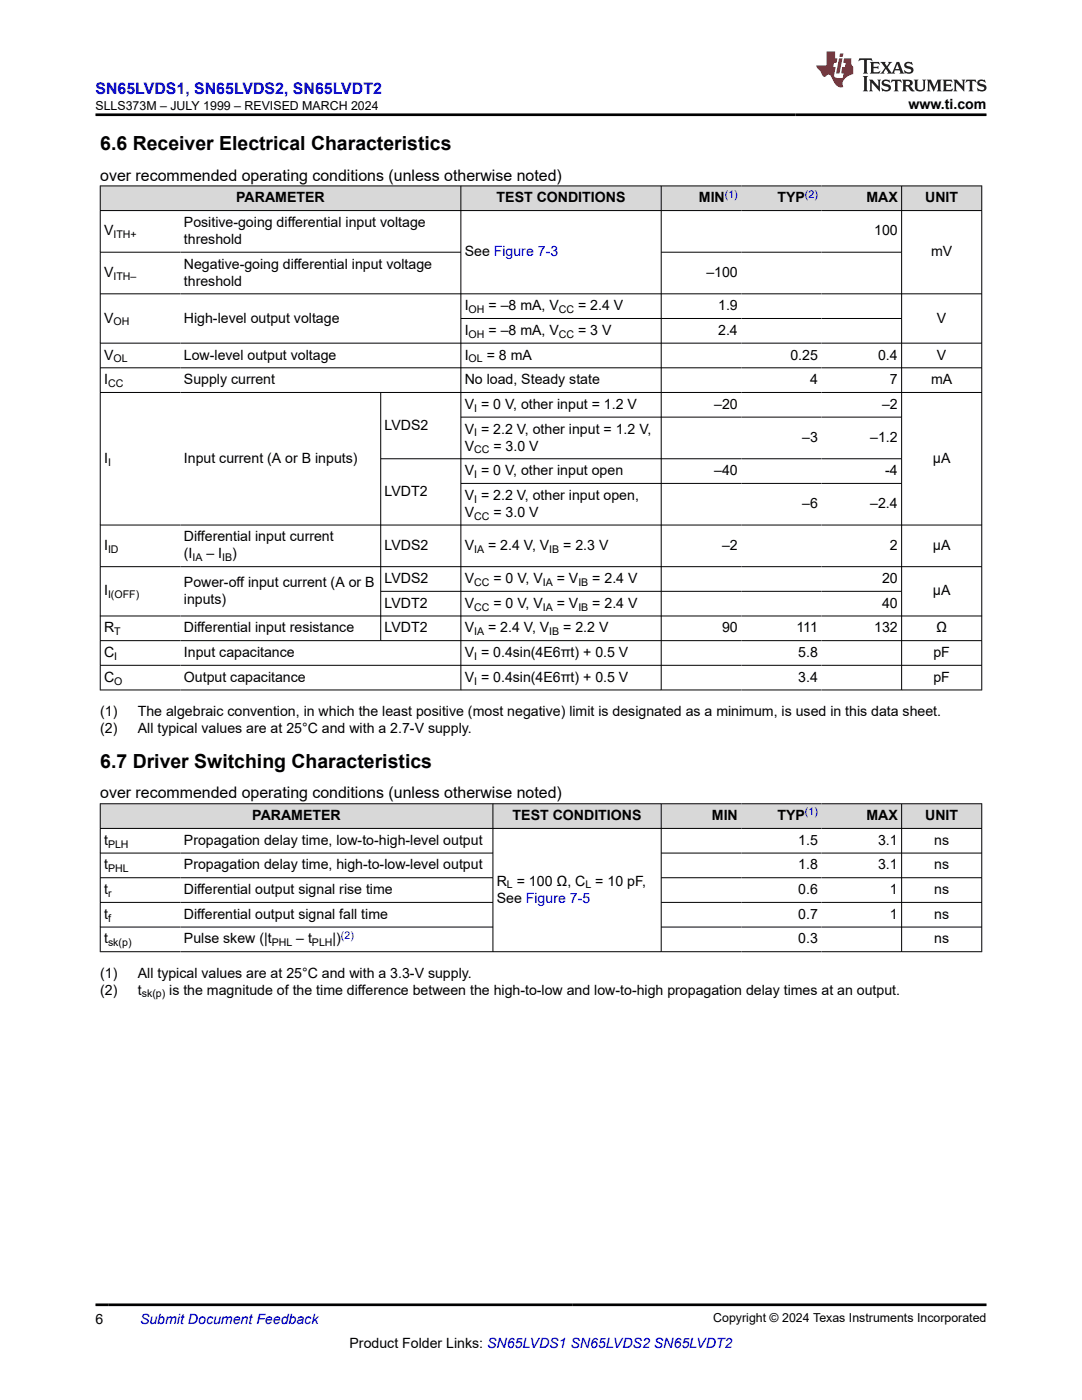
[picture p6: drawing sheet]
<svg xmlns="http://www.w3.org/2000/svg" width="216mm" height="279mm" viewBox="0 0 216 279" stroke-linecap="round" stroke-linejoin="round" font-family="sans-serif">
<defs><g id="words">
<g font-size="3.9">
<text x="20" y="29.9">6.6 Receiver Electrical Characteristics</text>
<text x="20" y="153.2">6.7 Driver Switching Characteristics</text>
</g>
<text font-size="3.2" fill="#00f" x="19.1" y="18.7">SN65LVDS1, SN65LVDS2, SN65LVDT2</text>
<g font-size="3.2">
<text x="20" y="36.1">over recommended operating conditions (unless otherwise noted)</text>
<text x="20" y="159.4">over recommended operating conditions (unless otherwise noted)</text>
</g>
<g font-size="2.8">
<text x="181.3" y="21.8">www.ti.com</text>
<text x="47.1" y="40.4">PARAMETER</text>
<text x="99.1" y="40.4">TEST CONDITIONS</text>
<text x="139.5" y="40.4">MIN</text>
<text x="155.1" y="40.4">TYP</text>
<text x="172.9" y="40.4">MAX</text>
<text x="184.6" y="40.4">UNIT</text>
<text x="20.8" y="47">V</text>
<text x="36.7" y="45.3">Positive-going differential input voltage</text>
<text x="174.4" y="47">100</text>
<text x="36.7" y="48.7">threshold</text>
<text x="36.7" y="53.6">Negative-going differential input voltage</text>
<text x="92.7" y="51.1">See Figure 7-3</text>
<text x="185.8" y="51.1">mV</text>
<text x="20.8" y="55.3">V</text>
<text x="36.7" y="57">threshold</text>
<text x="140.9" y="55.3">–100</text>
<text x="20.8" y="64.4">V</text>
<text x="36.7" y="64.4">High-level output voltage</text>
<text x="92.7" y="61.9">I</text>
<text x="97.5" y="61.9">= –8 mA, V</text>
<text x="115.4" y="61.9">= 2.4 V</text>
<text x="143.3" y="61.9">1.9</text>
<text x="187" y="64.4">V</text>
<text x="20.8" y="71.8">V</text>
<text x="36.7" y="71.8">Low-level output voltage</text>
<text x="92.7" y="71.8">I</text>
<text x="92.7" y="66.8">I</text>
<text x="97.1" y="71.8">= 8 mA</text>
<text x="97.5" y="66.8">= –8 mA, V</text>
<text x="115.4" y="66.8">= 3 V</text>
<text x="143.3" y="66.8">2.4</text>
<text x="157.7" y="71.8">0.25</text>
<text x="175.2" y="71.8">0.4</text>
<text x="187" y="71.8">V</text>
<text x="20.8" y="76.7">I</text>
<text x="36.7" y="76.7">Supply current</text>
<text x="92.7" y="76.7">No load, Steady state</text>
<text x="161.6" y="76.7">4</text>
<text x="177.6" y="76.7">7</text>
<text x="185.8" y="76.7">mA</text>
<text x="92.7" y="81.6">V = 0 V, other input = 1.2 V</text>
<text x="142.5" y="81.6">–20</text>
<text x="176" y="81.6">–2</text>
<text x="76.7" y="85.8">LVDS2</text>
<text x="92.7" y="89.9">V</text>
<text x="92.7" y="86.5">V = 2.2 V, other input = 1.2 V,</text>
<text x="98.5" y="89.9">= 3.0 V</text>
<text x="160.1" y="88.2">–3</text>
<text x="173.6" y="88.2">–1.2</text>
<text x="20.8" y="92.4">I</text>
<text x="36.7" y="92.4">Input current (A or B inputs)</text>
<text x="92.7" y="94.8">V = 0 V, other input open</text>
<text x="142.5" y="94.8">–40</text>
<text x="176.6" y="94.8">-4</text>
<text x="186.2" y="92.4">μA</text>
<text x="76.7" y="99">LVDT2</text>
<text x="92.7" y="99.7">V = 2.2 V, other input open,</text>
<text x="160.1" y="101.4">–6</text>
<text x="173.6" y="101.4">–2.4</text>
<text x="92.7" y="103.1">V</text>
<text x="98.5" y="103.1">= 3.0 V</text>
<text x="20.8" y="109.8">I</text>
<text x="36.7" y="108.1">Differential input current</text>
<text x="36.7" y="111.4">(I</text>
<text x="41.2" y="111.4">– I</text>
<text x="46.3" y="111.4">)</text>
<text x="76.7" y="109.8">LVDS2</text>
<text x="92.7" y="109.8">V</text>
<text x="97.4" y="109.8">= 2.4 V, V</text>
<text x="112.4" y="109.8">= 2.3 V</text>
<text x="144.1" y="109.8">–2</text>
<text x="177.6" y="109.8">2</text>
<text x="186.2" y="109.8">μA</text>
<text x="20.8" y="118.8">I</text>
<text x="36.7" y="117.1">Power-off input current (A or B</text>
<text x="76.7" y="116.4">LVDS2</text>
<text x="92.7" y="116.4">V</text>
<text x="98.5" y="116.4">= 0 V, V</text>
<text x="111.1" y="116.4">= V</text>
<text x="118.2" y="116.4">= 2.4 V</text>
<text x="176" y="116.4">20</text>
<text x="186.2" y="118.8">μA</text>
<text x="36.7" y="120.5">inputs)</text>
<text x="76.7" y="121.3">LVDT2</text>
<text x="92.7" y="121.3">V</text>
<text x="98.5" y="121.3">= 0 V, V</text>
<text x="111.1" y="121.3">= V</text>
<text x="118.2" y="121.3">= 2.4 V</text>
<text x="176" y="121.3">40</text>
<text x="20.8" y="126.2">R</text>
<text x="20.8" y="131.1">C</text>
<text x="36.7" y="126.2">Differential input resistance</text>
<text x="36.7" y="131.1">Input capacitance</text>
<text x="76.7" y="126.2">LVDT2</text>
<text x="92.7" y="131.1">V = 0.4sin(4E6πt) + 0.5 V</text>
<text x="92.7" y="126.2">V</text>
<text x="97.4" y="126.2">= 2.4 V, V</text>
<text x="112.4" y="126.2">= 2.2 V</text>
<text x="144.1" y="126.2">90</text>
<text x="158.9" y="126.2">111</text>
<text x="159.3" y="131.1">5.8</text>
<text x="174.4" y="126.2">132</text>
<text x="186.3" y="131.1">pF</text>
<text x="186.8" y="126.2">Ω</text>
<text x="20.8" y="136.1">C</text>
<text x="36.7" y="136.1">Output capacitance</text>
<text x="92.7" y="136.1">V = 0.4sin(4E6πt) + 0.5 V</text>
<text x="159.3" y="136.1">3.4</text>
<text x="186.3" y="136.1">pF</text>
<text x="20" y="142.9">(1)</text>
<text x="27.5" y="142.9">The algebraic convention, in which the least positive (most negative) limit is designated as a minimum, is used in this data sheet.</text>
<text x="20" y="146.2">(2)</text>
<text x="27.5" y="146.2">All typical values are at 25°C and with a 2.7-V supply.</text>
<text x="50.3" y="163.7">PARAMETER</text>
<text x="102.3" y="163.7">TEST CONDITIONS</text>
<text x="142" y="163.7">MIN</text>
<text x="155.1" y="163.7">TYP</text>
<text x="172.9" y="163.7">MAX</text>
<text x="184.6" y="163.7">UNIT</text>
<text x="20.8" y="168.6">t</text>
<text x="20.8" y="173.5">t</text>
<text x="36.7" y="168.6">Propagation delay time, low-to-high-level output</text>
<text x="36.7" y="173.5">Propagation delay time, high-to-low-level output</text>
<text x="159.3" y="168.6">1.5</text>
<text x="159.3" y="173.5">1.8</text>
<text x="175.2" y="168.6">3.1</text>
<text x="175.2" y="173.5">3.1</text>
<text x="186.4" y="168.6">ns</text>
<text x="186.4" y="173.5">ns</text>
<text x="20.8" y="178.4">t</text>
<text x="36.7" y="178.4">Differential output signal rise time</text>
<text x="99.1" y="176.8">R = 100 Ω, C = 10 pF,</text>
<text x="159.3" y="178.4">0.6</text>
<text x="177.6" y="178.4">1</text>
<text x="186.4" y="178.4">ns</text>
<text x="20.8" y="183.4">t</text>
<text x="36.7" y="183.4">Differential output signal fall time</text>
<text x="99.1" y="180.1">See Figure 7-5</text>
<text x="159.3" y="183.4">0.7</text>
<text x="177.6" y="183.4">1</text>
<text x="186.4" y="183.4">ns</text>
<text x="20.8" y="188.3">t</text>
<text x="36.7" y="188.3">Pulse skew (|t</text>
<text x="59.1" y="188.3">– t</text>
<text x="66.4" y="188.3">|)</text>
<text x="159.3" y="188.3">0.3</text>
<text x="186.4" y="188.3">ns</text>
<text x="20" y="195.1">(1)</text>
<text x="27.5" y="195.1">All typical values are at 25°C and with a 3.3-V supply.</text>
<text x="20" y="198.5">(2)</text>
<text x="27.5" y="198.5">t</text>
<text x="33.8" y="198.5">is the magnitude of the time difference between the high-to-low and low-to-high propagation delay times at an output.</text>
<text x="19.1" y="264.2">6</text>
<text x="69.8" y="269">Product Folder Links: SN65LVDS1 SN65LVDS2 SN65LVDT2</text>
</g>
<text font-size="2.8" fill="#00f" x="27.9" y="264.2">Submit Document Feedback</text>
<g font-size="2.5">
<text x="19" y="21.9">SLLS373M – JULY 1999 – REVISED MARCH 2024</text>
<text x="142.3" y="263.9">Copyright © 2024 Texas Instruments Incorporated</text>
</g>
<g font-size="2.1" fill="#00f">
<text x="144.6" y="39.4">(1)</text>
<text x="160.6" y="39.4">(2)</text>
<text x="160.6" y="162.7">(1)</text>
<text x="68" y="187.3">(2)</text>
</g>
<g font-size="2.1">
<text x="22.6" y="47.6">ITH+</text>
<text x="22.6" y="55.9">ITH–</text>
<text x="22.6" y="64.9">OH</text>
<text x="93.5" y="62.5">OH</text>
<text x="111.5" y="62.5">CC</text>
<text x="93.5" y="67.4">OH</text>
<text x="111.5" y="67.4">CC</text>
<text x="21.6" y="77.2">CC</text>
<text x="22.6" y="72.3">OL</text>
<text x="93.5" y="72.3">OL</text>
<text x="94.6" y="82.2">I</text>
<text x="94.6" y="87.1">I</text>
<text x="21.6" y="92.9">I</text>
<text x="94.6" y="95.4">I</text>
<text x="94.6" y="90.5">CC</text>
<text x="94.6" y="100.3">I</text>
<text x="94.6" y="103.7">CC</text>
<text x="21.6" y="110.3">ID</text>
<text x="38.4" y="112">IA</text>
<text x="44.3" y="112">IB</text>
<text x="94.6" y="110.3">IA</text>
<text x="109.6" y="110.3">IB</text>
<text x="21.6" y="119.4">I(OFF)</text>
<text x="94.6" y="116.9">CC</text>
<text x="108.3" y="116.9">IA</text>
<text x="115.4" y="116.9">IB</text>
<text x="94.6" y="121.9">CC</text>
<text x="108.3" y="121.9">IA</text>
<text x="115.4" y="121.9">IB</text>
<text x="22.8" y="126.8">T</text>
<text x="22.8" y="131.7">I</text>
<text x="94.6" y="131.7">I</text>
<text x="94.6" y="126.8">IA</text>
<text x="109.6" y="126.8">IB</text>
<text x="22.8" y="136.6">O</text>
<text x="94.6" y="136.6">I</text>
<text x="21.6" y="169.2">PLH</text>
<text x="21.6" y="174.1">PHL</text>
<text x="21.6" y="179">r</text>
<text x="101.2" y="177.3">L</text>
<text x="116.8" y="177.3">L</text>
<text x="21.6" y="183.9">f</text>
<text x="21.6" y="188.9">sk(p)</text>
<text x="54.2" y="188.9">PHL</text>
<text x="62.3" y="188.9">PLH</text>
<text x="28.3" y="199">sk(p)</text>
</g>
</g></defs>
<g fill="#d8d8d8">
<path d="M20 37.1h175.9v4.9h-175.9z" fill-rule="evenodd"/>
<path d="M20.1 37.2h71.8v4.8h-71.8z" fill-rule="evenodd"/>
<path d="M92 37.2h39.9v4.8h-39.9z" fill-rule="evenodd"/>
<path d="M132 37.2h15.9v4.8h-15.9z" fill-rule="evenodd"/>
<path d="M147.9 37.2h16v4.8h-16z" fill-rule="evenodd"/>
<path d="M163.9 37.2h15.9v4.8h-15.9z" fill-rule="evenodd"/>
<path d="M180 37.2h15.8v4.8h-15.8z" fill-rule="evenodd"/>
</g>
<g fill="none" stroke="#000" stroke-width=".2">
<path d="M19.9 37.1h176.1M20 37v100.8M92 37v100.8M131.9 37v100.8M179.9 37v100.8M195.9 37v100.8M19.9 42h176.1M19.9 50.3h72.1M19.9 58.6h176.1M131.9 50.3h48.1M19.9 68.5h176.1M19.9 73.4h176.1"/>
<path d="M19.9 78.3h176.1M76 78.3v49.6M92 63.6h88M76 91.6h104M92 83.2h88M92 96.5h88M19.9 104.8h176.1M19.9 113.1h176.1M76 118h104M19.9 122.9h176.1M19.9 127.9h176.1M19.9 132.8h176.1"/>
<path d="M19.9 137.7h176.1"/>
</g>
<g fill="#d8d8d8">
<path d="M20 160.4h175.9v4.9h-175.9z" fill-rule="evenodd"/>
<path d="M20.1 160.5h78.2v4.8h-78.2z" fill-rule="evenodd"/>
<path d="M98.4 160.5h33.5v4.8h-33.5z" fill-rule="evenodd"/>
<path d="M132 160.5h15.9v4.8h-15.9z" fill-rule="evenodd"/>
<path d="M147.9 160.5h16v4.8h-16z" fill-rule="evenodd"/>
<path d="M163.9 160.5h15.9v4.8h-15.9z" fill-rule="evenodd"/>
<path d="M180 160.5h15.8v4.8h-15.8z" fill-rule="evenodd"/>
</g>
<g fill="none" stroke="#000" stroke-width=".2">
<path d="M19.9 160.4h176.1M19.9 165.3h176.1M19.9 170.3h78.5M19.9 175.2h78.5M20 160.3v29.7M98.4 160.3v29.7M131.9 160.3v29.7M131.9 170.3h64.1M131.9 175.2h64.1M179.9 160.3v29.7M195.9 160.3v29.7M19.9 189.9h176.1"/>
<path d="M19.9 180.1h78.5M19.9 185h78.5M131.9 180.1h64.1M131.9 185h64.1"/>
</g>
<path d="M171.5 11.6l-.2 .6 .5-.2h.6v.1v2.2l-.2 .4h1l-.2-.4v-2.2v-.1h.5l.6 .2-.2-.6zM173.6 12.4l.2 .3v1.6l-.2 .4h1.9l.1-.6a1.08 1.08 0 0 1-1.3 .2v-.7h.6l.4 .2v-.7l-.4 .2h-.6v-.5l.2-.2a1 1 0 0 1 1 .3l-.1-.5zM175.7 12.4l.9 1.1-1 1.2h.9l-.2-.2 .5-.8 .4 .8-.2 .2h1.6l-.2-.2 .2-.5h.9l.1 .5-.1 .2h.9l-.2-.4-.8-1.9h-.5l-.9 2.1-.9-1.1 .9-1h-.8l.2 .2-.4 .6-.4-.6 .2-.2zM179 12.8l.4 1h-.7zM180.7 12.5a.65 .65 0 0 0-.2 .7 .65 .65 0 0 0 .6 .5l.6 .1 .1 .3a.79 .79 0 0 1-.7 .4 .79 .79 0 0 1-.7-.5l.1 .7 .2-.1a.93 .93 0 0 0 1.1 0 .93 .93 0 0 0 .4-.9 1.46 1.46 0 0 0-1.2-.6l-.1-.3a1.09 1.09 0 0 1 1.2 .2l-.2-.6-.1 .1-.5-.2zM172.2 15.2l.2 .4v2.2l-.2 .4h1l-.2-.4v-2.2l.2-.4zM173.4 15.9l.2 .4v1.5l-.2 .4h.8l-.3-.4 .1-1.3 1.6 1.8v-2l.2-.4h-.7l.1 .2 .1 1.1-1.2-1.3zM176.2 16a.65 .65 0 0 0-.2 .8 .65 .65 0 0 0 .6 .4l.6 .2 .1 .2a.79 .79 0 0 1-.7 .4 .79 .79 0 0 1-.7-.5l.1 .7 .2-.1a.93 .93 0 0 0 1.1 .1 .93 .93 0 0 0 .4-1 1.46 1.46 0 0 0-1.2-.5l-.1-.4a1.09 1.09 0 0 1 1.2 .2l-.1-.6-.2 .1-.5-.1zM177.9 15.9l-.1 .6a.63 .63 0 0 1 .8-.3v1.6l-.3 .4h1l-.2-.4v-1.6a.66 .66 0 0 1 .8 .3l-.1-.6zM180 15.9l.2 .4v1.5l-.2 .4h1l-.2-.2-.1-.7h.5l.1 .2a.79 .79 0 0 0 1.2 .6l-1-.9a.61 .61 0 0 0 .6-.6 .61 .61 0 0 0-.5-.7zM180.8 16.2h.1a.47 .47 0 0 1 .5 .1 .47 .47 0 0 1 .1 .5l-.1 .1-.7 .1zM182.3 15.9l.2 .2a2.27 2.27 0 0 0 .4 2 1.04 1.04 0 0 0 1.7-.7v-1.3l.2-.2h-.8l.2 .4v1.1a.6 .6 0 0 1-.6 .6 .6 .6 0 0 1-.6-.6v-1.1l.3-.4zM184.9 15.9l.2 .4v1.5l-.2 .4h.8l-.3-.4v-1.4l.9 1.9 .9-1.9v1.4l-.3 .4h1l-.2-.4v-1.5l.2-.4h-.8l-.7 1.5-.6-1.5zM188.1 15.9l.2 .4v1.5l-.2 .4h1.9l.1-.6a1.09 1.09 0 0 1-1.3 .2v-.7h.6l.4 .2v-.6l-.4 .2h-.6v-.6l.2-.1a1.01 1.01 0 0 1 1 .3l-.1-.6zM190.2 15.9l.3 .4v1.5l-.3 .4h.8l-.2-.4v-1.3l1.6 1.8v-2l.2-.4h-.7l.2 .2v1.1l-1.2-1.3zM192.8 15.9l-.1 .6a.63 .63 0 0 1 .8-.3v1.6l-.3 .4h1l-.2-.4v-1.6a.66 .66 0 0 1 .8 .3l-.1-.6zM195.2 16a.65 .65 0 0 0-.2 .8 .65 .65 0 0 0 .6 .4l.6 .2 .2 .2a.79 .79 0 0 1-.7 .4 .79 .79 0 0 1-.7-.5l.1 .7 .2-.1a.93 .93 0 0 0 1 .1 .93 .93 0 0 0 .5-1 1.46 1.46 0 0 0-1.3-.5v-.4a1.09 1.09 0 0 1 1.2 .2l-.2-.6-.2 .1-.5-.1z" fill="#231f20"/>
<path d="M164.9 10.3v2.7h-2l.1 .4 .8 1a.95 .95 0 0 0 1 .9 .59 .59 0 0 1 .5-.4 .59 .59 0 0 1 .5 .3l.4 .8a1.59 1.59 0 0 0 2.1 1.4 1.61 1.61 0 0 1 1-2.3l1-.3-.1-1.5a1.59 1.59 0 0 1-.3-1.7h-1.5l-.2 .9h.6l-.2 .9h-.5l-.2 .9v.3l.4 .1-.1 .9h-.7a.73 .73 0 0 1-1-.7l.3-1.5h-.5l.1-.9h.5l.2-.9h-.5v-1.3zM167.4 11.6l-.6 3.1h.7l.6-3.1zM167.6 10.7l-.1 .6h.7l.1-.6z" fill="#ed1c24"/>
<path d="M19.1 22.9h177.8M19.1 260.4h177.8" fill="none" stroke="#000" stroke-width=".53"/>
<use href="#words"/>
</svg>
